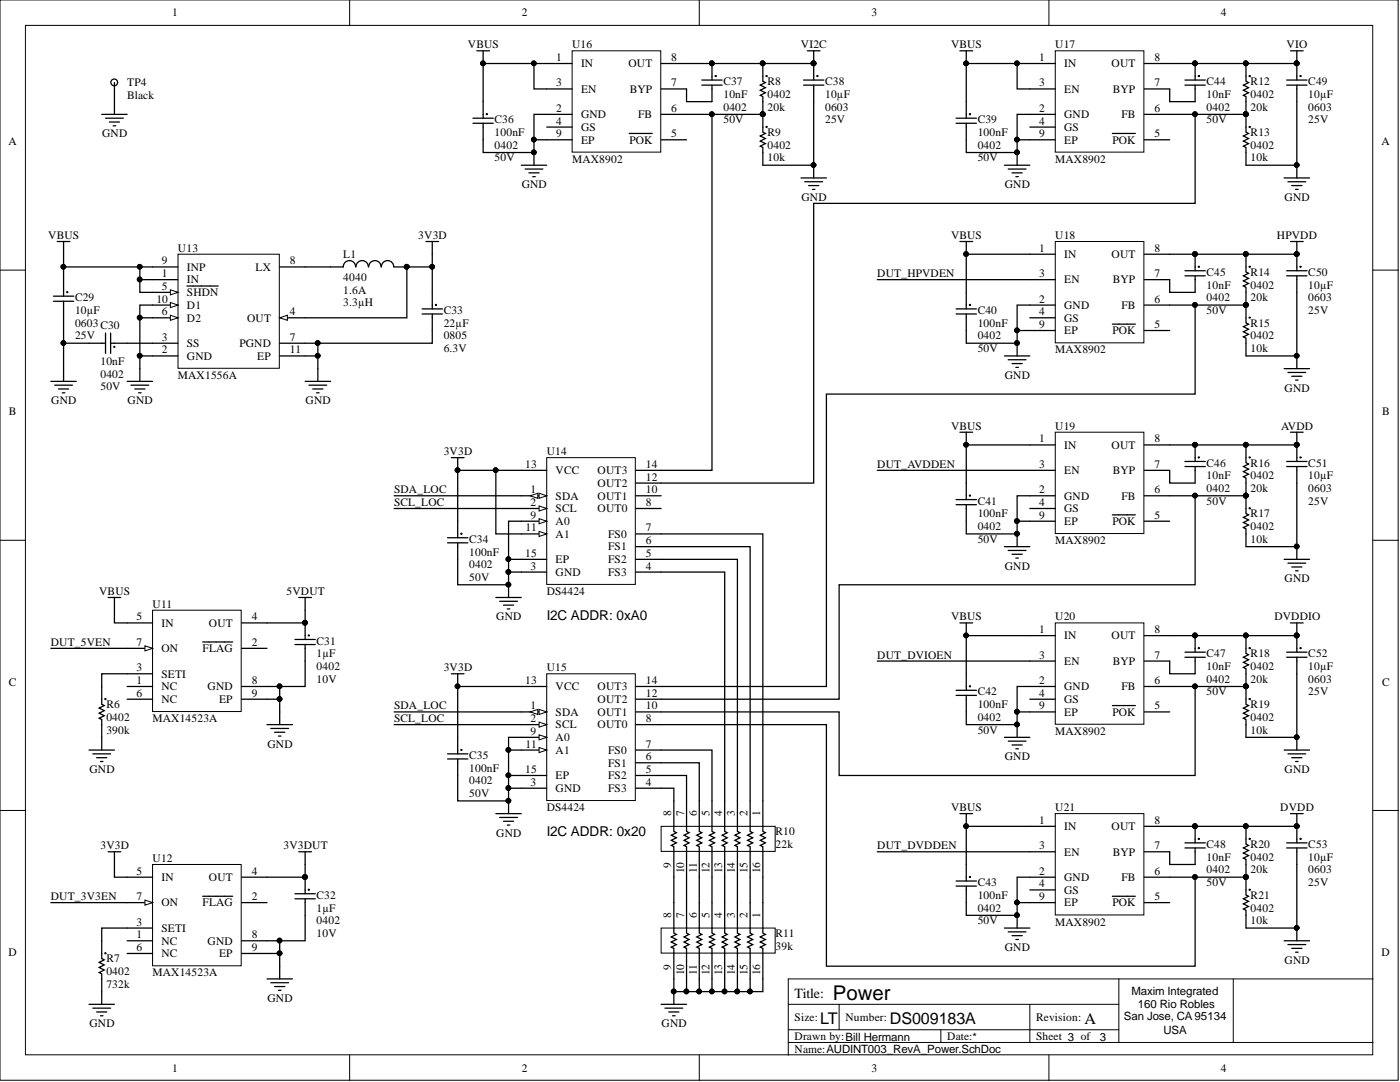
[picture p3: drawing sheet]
<svg xmlns="http://www.w3.org/2000/svg" width="279mm" height="216mm" viewBox="0 0 279 216" stroke-linecap="round" stroke-linejoin="round" font-family="sans-serif">
<defs><g id="words">
<text font-size="4.1" x="166.2" y="199.6">Power</text>
<g font-size="3.2">
<text x="163.7" y="204.3">LT</text>
<text x="177.6" y="204.3">DS009183A</text>
<text x="216.4" y="204.3">A</text>
</g>
<text font-size="2.8" x="158.6" y="199">Title:</text>
<g font-size="2.7">
<text x="109.1" y="123.7">I2C ADDR: 0xA0</text>
<text x="109.1" y="166.8">I2C ADDR: 0x20</text>
</g>
<g font-size="2.3">
<text x="34.3" y="3.3">1</text>
<text x="104.1" y="3.3">2</text>
<text x="173.9" y="3.3">3</text>
<text x="243.7" y="3.3">4</text>
<text x="93.4" y="9.6">VBUS</text>
<text x="114.2" y="9.6">U16</text>
<text x="159.9" y="9.6">VI2C</text>
<text x="189.8" y="9.6">VBUS</text>
<text x="210.6" y="9.6">U17</text>
<text x="256.8" y="9.6">VIO</text>
<text x="25.4" y="17.2">TP4</text>
<text x="111" y="12.2">1</text>
<text x="111" y="17.2">3</text>
<text x="116" y="13.4">IN</text>
<text x="125.4" y="13.4">OUT</text>
<text x="134" y="17.2">7</text>
<text x="134" y="12.2">8</text>
<text x="144.4" y="17">C37</text>
<text x="153.2" y="17">R8</text>
<text x="164.7" y="17">C38</text>
<text x="207.4" y="12.2">1</text>
<text x="207.4" y="17.2">3</text>
<text x="212.4" y="13.4">IN</text>
<text x="221.9" y="13.4">OUT</text>
<text x="230.4" y="17.2">7</text>
<text x="230.4" y="12.2">8</text>
<text x="240.8" y="17">C44</text>
<text x="249.6" y="17">R12</text>
<text x="261.1" y="17">C49</text>
<text x="25.4" y="19.8">Black</text>
<text x="111" y="22.3">2</text>
<text x="116" y="23.6">GND</text>
<text x="116" y="18.5">EN</text>
<text x="125.7" y="18.5">BYP</text>
<text x="127.4" y="23.6">FB</text>
<text x="134" y="22.3">6</text>
<text x="144.4" y="19.5">10nF</text>
<text x="144.4" y="22.1">0402</text>
<text x="153.2" y="19.5">0402</text>
<text x="153.2" y="22.1">20k</text>
<text x="164.7" y="19.5">10µF</text>
<text x="164.7" y="22.1">0603</text>
<text x="207.4" y="22.3">2</text>
<text x="212.4" y="23.6">GND</text>
<text x="212.4" y="18.5">EN</text>
<text x="222.1" y="18.5">BYP</text>
<text x="223.8" y="23.6">FB</text>
<text x="230.4" y="22.3">6</text>
<text x="240.8" y="19.5">10nF</text>
<text x="240.8" y="22.1">0402</text>
<text x="249.6" y="19.5">0402</text>
<text x="249.6" y="22.1">20k</text>
<text x="261.1" y="19.5">10µF</text>
<text x="261.1" y="22.1">0603</text>
<text x="1.7" y="29">A</text>
<text x="20.4" y="27.4">GND</text>
<text x="98.7" y="27.1">100nF</text>
<text x="98.7" y="29.7">0402</text>
<text x="98.7" y="24.6">C36</text>
<text x="111" y="24.9">4</text>
<text x="111" y="27.4">9</text>
<text x="116" y="26.1">GS</text>
<text x="116" y="28.7">EP</text>
<text x="125.6" y="28.7">POK</text>
<text x="134" y="27.4">5</text>
<text x="144.4" y="24.6">50V</text>
<text x="153.2" y="29.7">0402</text>
<text x="153.2" y="27.1">R9</text>
<text x="164.7" y="24.6">25V</text>
<text x="195.1" y="27.1">100nF</text>
<text x="195.1" y="29.7">0402</text>
<text x="195.1" y="24.6">C39</text>
<text x="207.4" y="24.9">4</text>
<text x="207.4" y="27.4">9</text>
<text x="212.4" y="26.1">GS</text>
<text x="212.4" y="28.7">EP</text>
<text x="222" y="28.7">POK</text>
<text x="230.4" y="27.4">5</text>
<text x="240.8" y="24.6">50V</text>
<text x="249.6" y="29.7">0402</text>
<text x="249.6" y="27.1">R13</text>
<text x="261.1" y="24.6">25V</text>
<text x="275.7" y="29">A</text>
<text x="98.7" y="32.2">50V</text>
<text x="114.2" y="32.5">MAX8902</text>
<text x="153.2" y="32.2">10k</text>
<text x="195.1" y="32.2">50V</text>
<text x="210.6" y="32.5">MAX8902</text>
<text x="249.6" y="32.2">10k</text>
<text x="104.1" y="37.5">GND</text>
<text x="159.9" y="40.1">GND</text>
<text x="200.5" y="37.5">GND</text>
<text x="256.4" y="40.1">GND</text>
<text x="9.6" y="47.7">VBUS</text>
<text x="83.5" y="47.7">3V3D</text>
<text x="189.8" y="47.7">VBUS</text>
<text x="210.6" y="47.7">U18</text>
<text x="254.8" y="47.7">HPVDD</text>
<text x="32.3" y="52.8">9</text>
<text x="35.5" y="50.2">U13</text>
<text x="57.9" y="52.8">8</text>
<text x="68.5" y="51.5">L1</text>
<text x="207.4" y="50.2">1</text>
<text x="212.4" y="51.5">IN</text>
<text x="221.9" y="51.5">OUT</text>
<text x="230.4" y="50.2">8</text>
<text x="32.3" y="55.3">1</text>
<text x="32.3" y="57.8">5</text>
<text x="37.3" y="56.6">IN</text>
<text x="37.3" y="59.1">SHDN</text>
<text x="37.3" y="54">INP</text>
<text x="51" y="54">LX</text>
<text x="68.5" y="56.1">4040</text>
<text x="68.5" y="58.6">1.6A</text>
<text x="175.1" y="55.3">DUT_HPVDEN</text>
<text x="207.4" y="55.3">3</text>
<text x="212.4" y="56.6">EN</text>
<text x="222.1" y="56.6">BYP</text>
<text x="230.4" y="55.3">7</text>
<text x="240.8" y="57.6">10nF</text>
<text x="240.8" y="55">C45</text>
<text x="249.6" y="57.6">0402</text>
<text x="249.6" y="55">R14</text>
<text x="261.1" y="57.6">10µF</text>
<text x="261.1" y="55">C50</text>
<text x="15" y="62.7">10µF</text>
<text x="15" y="65.2">0603C30</text>
<text x="15" y="60.1">C29</text>
<text x="31.2" y="60.4">10</text>
<text x="32.3" y="62.9">6</text>
<text x="37.3" y="64.2">D2</text>
<text x="37.3" y="61.6">D1</text>
<text x="49.3" y="64.2">OUT</text>
<text x="57.9" y="62.9">4</text>
<text x="68.5" y="61.1">3.3µH</text>
<text x="88.6" y="65.2">22µF</text>
<text x="88.6" y="62.7">C33</text>
<text x="195.1" y="65.2">100nF</text>
<text x="195.1" y="62.7">C40</text>
<text x="207.4" y="60.4">2</text>
<text x="207.4" y="62.9">4</text>
<text x="207.4" y="65.4">9</text>
<text x="212.4" y="61.6">GND</text>
<text x="212.4" y="64.2">GS</text>
<text x="223.8" y="61.6">FB</text>
<text x="230.4" y="65.4">5</text>
<text x="230.4" y="60.4">6</text>
<text x="240.8" y="60.1">0402</text>
<text x="240.8" y="62.7">50V</text>
<text x="249.6" y="60.1">20k</text>
<text x="249.6" y="65.2">R15</text>
<text x="261.1" y="60.1">0603</text>
<text x="261.1" y="62.7">25V</text>
<text x="15" y="67.7">25V</text>
<text x="32.3" y="70.5">2</text>
<text x="32.3" y="68">3</text>
<text x="37.3" y="71.8">GND</text>
<text x="37.3" y="69.2">SS</text>
<text x="47.8" y="69.2">PGND</text>
<text x="51.3" y="71.8">EP</text>
<text x="57.9" y="68">7</text>
<text x="57.9" y="70.5">11</text>
<text x="88.6" y="67.7">0805</text>
<text x="88.6" y="70.3">6.3V</text>
<text x="195.1" y="67.7">0402</text>
<text x="195.1" y="70.3">50V</text>
<text x="210.6" y="70.5">MAX8902</text>
<text x="212.4" y="66.7">EP</text>
<text x="222" y="66.7">POK</text>
<text x="249.6" y="67.7">0402</text>
<text x="249.6" y="70.3">10k</text>
<text x="20" y="72.8">10nF</text>
<text x="20" y="75.3">0402</text>
<text x="20" y="77.9">50V</text>
<text x="35.5" y="75.6">MAX1556A</text>
<text x="200.5" y="75.6">GND</text>
<text x="1.8" y="82.9">B</text>
<text x="10.2" y="80.7">GND</text>
<text x="25.5" y="80.7">GND</text>
<text x="61" y="80.7">GND</text>
<text x="256.4" y="78.1">GND</text>
<text x="275.8" y="82.9">B</text>
<text x="189.8" y="85.7">VBUS</text>
<text x="207.4" y="88.3">1</text>
<text x="210.6" y="85.7">U19</text>
<text x="212.4" y="89.5">IN</text>
<text x="221.9" y="89.5">OUT</text>
<text x="230.4" y="88.3">8</text>
<text x="255.7" y="85.7">AVDD</text>
<text x="88.6" y="90.8">3V3D</text>
<text x="104.8" y="93.3">13</text>
<text x="109.1" y="90.8">U14</text>
<text x="110.9" y="94.6">VCC</text>
<text x="119.3" y="94.6">OUT3</text>
<text x="128.9" y="95.9">12</text>
<text x="128.9" y="93.3">14</text>
<text x="175.1" y="93.3">DUT_AVDDEN</text>
<text x="207.4" y="93.3">3</text>
<text x="212.4" y="94.6">EN</text>
<text x="222.1" y="94.6">BYP</text>
<text x="230.4" y="93.3">7</text>
<text x="240.8" y="95.6">10nF</text>
<text x="240.8" y="93.1">C46</text>
<text x="249.6" y="95.6">0402</text>
<text x="249.6" y="93.1">R16</text>
<text x="261.1" y="95.6">10µF</text>
<text x="261.1" y="93.1">C51</text>
<text x="78.7" y="98.4">SDA_LOC</text>
<text x="78.7" y="101">SCL_LOC</text>
<text x="105.9" y="98.4">1</text>
<text x="105.9" y="101">2</text>
<text x="110.9" y="99.7">SDA</text>
<text x="119.3" y="99.7">OUT1</text>
<text x="119.3" y="97.2">OUT2</text>
<text x="128.9" y="101">8</text>
<text x="128.9" y="98.4">10</text>
<text x="195.1" y="100.7">C41</text>
<text x="207.4" y="98.4">2</text>
<text x="207.4" y="101">4</text>
<text x="212.4" y="99.7">GND</text>
<text x="223.8" y="99.7">FB</text>
<text x="230.4" y="98.4">6</text>
<text x="240.8" y="98.2">0402</text>
<text x="240.8" y="100.7">50V</text>
<text x="249.6" y="98.2">20k</text>
<text x="261.1" y="98.2">0603</text>
<text x="261.1" y="100.7">25V</text>
<text x="104.9" y="106">11</text>
<text x="105.9" y="103.5">9</text>
<text x="110.9" y="102.2">SCL</text>
<text x="110.9" y="104.8">A0</text>
<text x="110.9" y="107.3">A1</text>
<text x="119.3" y="102.2">OUT0</text>
<text x="121.4" y="107.3">FS0</text>
<text x="128.9" y="106">7</text>
<text x="195.1" y="103.2">100nF</text>
<text x="195.1" y="105.8">0402</text>
<text x="207.4" y="103.5">9</text>
<text x="212.4" y="102.2">GS</text>
<text x="212.4" y="104.8">EP</text>
<text x="222" y="104.8">POK</text>
<text x="230.4" y="103.5">5</text>
<text x="249.6" y="105.8">0402</text>
<text x="249.6" y="103.2">R17</text>
<text x="93.6" y="110.9">100nF</text>
<text x="93.6" y="113.4">0402</text>
<text x="93.6" y="108.3">C34</text>
<text x="104.8" y="111.1">15</text>
<text x="105.9" y="113.6">3</text>
<text x="110.9" y="112.4">EP</text>
<text x="121.4" y="112.4">FS2</text>
<text x="121.4" y="109.8">FS1</text>
<text x="128.9" y="113.6">4</text>
<text x="128.9" y="111.1">5</text>
<text x="128.9" y="108.6">6</text>
<text x="195.1" y="108.3">50V</text>
<text x="200.5" y="113.6">GND</text>
<text x="210.6" y="108.6">MAX8902</text>
<text x="249.6" y="108.3">10k</text>
<text x="19.8" y="118.7">VBUS</text>
<text x="57.2" y="118.7">5VDUT</text>
<text x="93.6" y="115.9">50V</text>
<text x="109.1" y="118.7">DS4424</text>
<text x="110.9" y="114.9">GND</text>
<text x="121.4" y="114.9">FS3</text>
<text x="256.4" y="116.2">GND</text>
<text x="27.2" y="123.8">5</text>
<text x="30.4" y="121.3">U11</text>
<text x="32.2" y="125.1">IN</text>
<text x="41.7" y="125.1">OUT</text>
<text x="50.2" y="123.8">4</text>
<text x="99" y="123.8">GND</text>
<text x="189.8" y="123.8">VBUS</text>
<text x="210.6" y="123.8">U20</text>
<text x="254.3" y="123.8">DVDDIO</text>
<text x="10.1" y="128.9">DUT_5VEN</text>
<text x="27.2" y="128.9">7</text>
<text x="32.2" y="130.1">ON</text>
<text x="40.4" y="130.1">FLAG</text>
<text x="50.2" y="128.9">2</text>
<text x="63.2" y="131.1">1µF</text>
<text x="63.2" y="128.6">C31</text>
<text x="175.1" y="131.4">DUT_DVIOEN</text>
<text x="207.4" y="126.3">1</text>
<text x="207.4" y="131.4">3</text>
<text x="212.4" y="127.6">IN</text>
<text x="221.9" y="127.6">OUT</text>
<text x="230.4" y="131.4">7</text>
<text x="230.4" y="126.3">8</text>
<text x="240.8" y="131.1">C47</text>
<text x="249.6" y="131.1">R18</text>
<text x="261.1" y="131.1">C52</text>
<text x="1.8" y="136.8">C</text>
<text x="27.2" y="136.5">1</text>
<text x="27.2" y="133.9">3</text>
<text x="32.2" y="137.7">NC</text>
<text x="32.2" y="135.2">SETI</text>
<text x="41.4" y="137.7">GND</text>
<text x="50.2" y="136.5">8</text>
<text x="63.2" y="133.7">0402</text>
<text x="63.2" y="136.2">10V</text>
<text x="88.6" y="133.9">3V3D</text>
<text x="104.8" y="136.5">13</text>
<text x="109.1" y="133.9">U15</text>
<text x="110.9" y="137.7">VCC</text>
<text x="119.3" y="137.7">OUT3</text>
<text x="128.9" y="136.5">14</text>
<text x="207.4" y="136.5">2</text>
<text x="212.4" y="137.7">GND</text>
<text x="212.4" y="132.7">EN</text>
<text x="222.1" y="132.7">BYP</text>
<text x="223.8" y="137.7">FB</text>
<text x="230.4" y="136.5">6</text>
<text x="240.8" y="133.7">10nF</text>
<text x="240.8" y="136.2">0402</text>
<text x="249.6" y="133.7">0402</text>
<text x="249.6" y="136.2">20k</text>
<text x="261.1" y="133.7">10µF</text>
<text x="261.1" y="136.2">0603</text>
<text x="275.8" y="136.8">C</text>
<text x="21.2" y="143.8">0402</text>
<text x="21.2" y="141.3">R6</text>
<text x="27.2" y="139">6</text>
<text x="32.2" y="140.3">NC</text>
<text x="43.7" y="140.3">EP</text>
<text x="50.2" y="139">9</text>
<text x="78.7" y="141.5">SDA_LOC</text>
<text x="105.9" y="141.5">1</text>
<text x="110.9" y="142.8">SDA</text>
<text x="119.3" y="142.8">OUT1</text>
<text x="119.3" y="140.3">OUT2</text>
<text x="128.9" y="141.5">10</text>
<text x="128.9" y="139">12</text>
<text x="195.1" y="141.3">100nF</text>
<text x="195.1" y="143.8">0402</text>
<text x="195.1" y="138.8">C42</text>
<text x="207.4" y="139">4</text>
<text x="207.4" y="141.5">9</text>
<text x="212.4" y="140.3">GS</text>
<text x="212.4" y="142.8">EP</text>
<text x="222" y="142.8">POK</text>
<text x="230.4" y="141.5">5</text>
<text x="240.8" y="138.8">50V</text>
<text x="249.6" y="143.8">0402</text>
<text x="249.6" y="141.3">R19</text>
<text x="261.1" y="138.8">25V</text>
<text x="21.2" y="146.4">390k</text>
<text x="30.4" y="144.1">MAX14523A</text>
<text x="53.4" y="149.2">GND</text>
<text x="78.7" y="144.1">SCL_LOC</text>
<text x="104.9" y="149.2">11</text>
<text x="105.9" y="144.1">2</text>
<text x="105.9" y="146.6">9</text>
<text x="110.9" y="145.4">SCL</text>
<text x="110.9" y="147.9">A0</text>
<text x="119.3" y="145.4">OUT0</text>
<text x="128.9" y="149.2">7</text>
<text x="128.9" y="144.1">8</text>
<text x="195.1" y="146.4">50V</text>
<text x="210.6" y="146.6">MAX8902</text>
<text x="249.6" y="146.4">10k</text>
<text x="17.8" y="154.2">GND</text>
<text x="93.6" y="154">100nF</text>
<text x="93.6" y="151.4">C35</text>
<text x="104.8" y="154.2">15</text>
<text x="110.9" y="150.4">A1</text>
<text x="110.9" y="155.5">EP</text>
<text x="121.4" y="155.5">FS2</text>
<text x="121.4" y="153">FS1</text>
<text x="121.4" y="150.4">FS0</text>
<text x="128.9" y="154.2">5</text>
<text x="128.9" y="151.7">6</text>
<text x="200.5" y="151.7">GND</text>
<text x="256.4" y="154.2">GND</text>
<text x="93.6" y="156.5">0402</text>
<text x="93.6" y="159.1">50V</text>
<text x="105.9" y="156.8">3</text>
<text x="109.1" y="161.8">DS4424</text>
<text x="110.9" y="158">GND</text>
<text x="121.4" y="158">FS3</text>
<text x="128.9" y="156.8">4</text>
<text x="189.8" y="161.8">VBUS</text>
<text x="210.6" y="161.8">U21</text>
<text x="255.5" y="161.8">DVDD</text>
<text x="99" y="166.9">GND</text>
<text x="134" y="162.9" transform="rotate(-90 134 162.9)">8</text>
<text x="136.5" y="162.9" transform="rotate(-90 136.5 162.9)">7</text>
<text x="139" y="162.9" transform="rotate(-90 139 162.9)">6</text>
<text x="141.6" y="162.9" transform="rotate(-90 141.6 162.9)">5</text>
<text x="144.1" y="162.9" transform="rotate(-90 144.1 162.9)">4</text>
<text x="146.7" y="162.9" transform="rotate(-90 146.7 162.9)">3</text>
<text x="149.2" y="162.9" transform="rotate(-90 149.2 162.9)">2</text>
<text x="151.7" y="162.9" transform="rotate(-90 151.7 162.9)">1</text>
<text x="154.8" y="166.7">R10</text>
<text x="207.4" y="164.4">1</text>
<text x="212.4" y="165.6">IN</text>
<text x="221.9" y="165.6">OUT</text>
<text x="230.4" y="164.4">8</text>
<text x="20" y="169.5">3V3D</text>
<text x="30.4" y="172">U12</text>
<text x="56.6" y="169.5">3V3DUT</text>
<text x="134" y="173.2" transform="rotate(-90 134 173.2)">9</text>
<text x="154.8" y="169.2">22k</text>
<text x="175.1" y="169.5">DUT_DVDDEN</text>
<text x="207.4" y="169.5">3</text>
<text x="212.4" y="170.7">EN</text>
<text x="222.1" y="170.7">BYP</text>
<text x="230.4" y="169.5">7</text>
<text x="240.8" y="171.7">10nF</text>
<text x="240.8" y="169.2">C48</text>
<text x="249.6" y="171.7">0402</text>
<text x="249.6" y="169.2">R20</text>
<text x="261.1" y="171.7">10µF</text>
<text x="261.1" y="169.2">C53</text>
<text x="10.1" y="179.6">DUT_3V3EN</text>
<text x="27.2" y="174.5">5</text>
<text x="27.2" y="179.6">7</text>
<text x="32.2" y="175.8">IN</text>
<text x="41.7" y="175.8">OUT</text>
<text x="50.2" y="179.6">2</text>
<text x="50.2" y="174.5">4</text>
<text x="63.2" y="179.3">C32</text>
<text x="136.5" y="174.3" transform="rotate(-90 136.5 174.3)">10</text>
<text x="139" y="174.2" transform="rotate(-90 139 174.2)">11</text>
<text x="141.6" y="174.3" transform="rotate(-90 141.6 174.3)">12</text>
<text x="144.1" y="174.3" transform="rotate(-90 144.1 174.3)">13</text>
<text x="146.7" y="174.3" transform="rotate(-90 146.7 174.3)">14</text>
<text x="149.2" y="174.3" transform="rotate(-90 149.2 174.3)">15</text>
<text x="151.7" y="174.3" transform="rotate(-90 151.7 174.3)">16</text>
<text x="195.1" y="179.3">100nF</text>
<text x="195.1" y="176.8">C43</text>
<text x="207.4" y="174.5">2</text>
<text x="207.4" y="177.1">4</text>
<text x="207.4" y="179.6">9</text>
<text x="212.4" y="175.8">GND</text>
<text x="212.4" y="178.3">GS</text>
<text x="223.8" y="175.8">FB</text>
<text x="230.4" y="179.6">5</text>
<text x="230.4" y="174.5">6</text>
<text x="240.8" y="174.3">0402</text>
<text x="240.8" y="176.8">50V</text>
<text x="249.6" y="174.3">20k</text>
<text x="249.6" y="179.3">R21</text>
<text x="261.1" y="174.3">0603</text>
<text x="261.1" y="176.8">25V</text>
<text x="27.2" y="184.7">3</text>
<text x="32.2" y="185.9">SETI</text>
<text x="32.2" y="180.9">ON</text>
<text x="40.4" y="180.9">FLAG</text>
<text x="63.2" y="181.9">1µF</text>
<text x="63.2" y="184.4">0402</text>
<text x="134" y="183.2" transform="rotate(-90 134 183.2)">8</text>
<text x="136.5" y="183.2" transform="rotate(-90 136.5 183.2)">7</text>
<text x="139" y="183.2" transform="rotate(-90 139 183.2)">6</text>
<text x="141.6" y="183.2" transform="rotate(-90 141.6 183.2)">5</text>
<text x="144.1" y="183.2" transform="rotate(-90 144.1 183.2)">4</text>
<text x="146.7" y="183.2" transform="rotate(-90 146.7 183.2)">3</text>
<text x="149.2" y="183.2" transform="rotate(-90 149.2 183.2)">2</text>
<text x="151.7" y="183.2" transform="rotate(-90 151.7 183.2)">1</text>
<text x="195.1" y="181.9">0402</text>
<text x="195.1" y="184.4">50V</text>
<text x="210.6" y="184.7">MAX8902</text>
<text x="212.4" y="180.9">EP</text>
<text x="222" y="180.9">POK</text>
<text x="249.6" y="181.9">0402</text>
<text x="249.6" y="184.4">10k</text>
<text x="1.7" y="190.7">D</text>
<text x="27.2" y="187.2">1</text>
<text x="27.2" y="189.7">6</text>
<text x="32.2" y="188.5">NC</text>
<text x="32.2" y="191">NC</text>
<text x="41.4" y="188.5">GND</text>
<text x="43.7" y="191">EP</text>
<text x="50.2" y="187.2">8</text>
<text x="50.2" y="189.7">9</text>
<text x="63.2" y="187">10V</text>
<text x="154.8" y="189.5">39k</text>
<text x="154.8" y="187">R11</text>
<text x="200.5" y="189.7">GND</text>
<text x="275.7" y="190.7">D</text>
<text x="21.2" y="194.6">0402</text>
<text x="21.2" y="197.1">732k</text>
<text x="21.2" y="192">R7</text>
<text x="30.4" y="194.8">MAX14523A</text>
<text x="134" y="193.5" transform="rotate(-90 134 193.5)">9</text>
<text x="136.5" y="194.6" transform="rotate(-90 136.5 194.6)">10</text>
<text x="139" y="194.5" transform="rotate(-90 139 194.5)">11</text>
<text x="141.6" y="194.6" transform="rotate(-90 141.6 194.6)">12</text>
<text x="144.1" y="194.6" transform="rotate(-90 144.1 194.6)">13</text>
<text x="146.7" y="194.6" transform="rotate(-90 146.7 194.6)">14</text>
<text x="149.2" y="194.6" transform="rotate(-90 149.2 194.6)">15</text>
<text x="151.7" y="194.6" transform="rotate(-90 151.7 194.6)">16</text>
<text x="256.4" y="192.3">GND</text>
<text x="53.4" y="199.9">GND</text>
<text x="158.6" y="203.7">Size:</text>
<text x="168.7" y="203.7">Number:</text>
<text x="206.8" y="203.7">Revision:</text>
<text x="224.3" y="203.4">San Jose, CA 95134</text>
<text x="225.8" y="198.6">Maxim Integrated</text>
<text x="227.1" y="201.2">160 Rio Robles</text>
<text x="17.8" y="205">GND</text>
<text x="132" y="205">GND</text>
<text x="158.6" y="207.5">Drawn by:Bill Hermann</text>
<text x="189" y="207.5">Date:*</text>
<text x="206.8" y="207.5">Sheet 3 of</text>
<text x="219.5" y="207.8">3</text>
<text x="232.2" y="206.2">USA</text>
<text x="34.3" y="213.8">1</text>
<text x="104.1" y="213.8">2</text>
<text x="158.6" y="210">Name:AUDINT003_RevA_Power.SchDoc</text>
<text x="173.9" y="213.8">3</text>
<text x="243.7" y="213.8">4</text>
</g>
</g></defs>
<g fill="#fff" stroke="#000" stroke-width=".2">
<path d="M0 0h279v215.5h-279z"/>
<path d="M5.1 5.1h268.9v205.4h-268.9z"/>
</g>
<g fill="none" stroke="#000" stroke-width=".2">
<path d="M69.8 0v5.1M139.6 0v5.1M209.3 0v5.1M0 53.9h5.1M274 53.9h5.1M0 107.8h5.1M274 107.8h5.1M0 161.7h5.1M274 161.7h5.1M223.3 195.3v12.7M246.1 195.3v12.7M274 195.3h-116.7v15.3"/>
<path d="M69.8 210.6v5M139.6 210.6v5M157.3 205.5h66M157.3 200.4h66M157.3 208h116.7M167.5 200.4v5.1M187.8 205.5v2.5M205.5 200.4v7.6M209.3 210.6v5"/>
</g>
<g fill="none" stroke="#000" stroke-width=".25">
<path d="M11.4 48.2h2.6M12.7 48.2v2.5M27.9 53.3v5h2.5M27.9 55.8h2.5M60.9 53.3h5.1M85 48.2h2.5M86.3 48.2v2.5M10.1 76.1h5.1M10.9 76.9h3.6M11.7 77.6h2M12.4 78.4h.5M17.8 68.5h-5.1v7.6"/>
<path d="M25.4 76.1h5M25.4 68.5h5M26.1 76.9h3.6M26.9 77.6h2M27.7 78.4h.5M30.4 71h-2.5v5.1M60.9 68.5h2.5v7.6M60.9 71h2.5M60.9 76.1h5.1M61.7 76.9h3.5M62.4 77.6h2M63.2 78.4h.5"/>
</g>
<g fill="#000" stroke="#000" stroke-width=".2">
<circle cx="27.9" cy="53.2" r=".47"/>
<circle cx="27.9" cy="55.8" r=".47"/>
<circle cx="12.6" cy="68.4" r=".47"/>
<circle cx="27.9" cy="71" r=".47"/>
<circle cx="63.4" cy="71" r=".47"/>
<circle cx="63.4" cy="68.4" r=".47"/>
</g>
<path d="M35.5 50.7h20.2v22.8h-20.2z" fill="#fff" stroke="#000" stroke-width=".2"/>
<path d="M30.4 55.8h5.1M30.4 71h5.1M30.4 68.5h5.1M55.8 63.4h5.1" fill="none" stroke="#000" stroke-width=".25"/>
<path d="M55.8 63.4l1.5-.5v1z" fill="#fff"/>
<path d="M55.8 63.4l1.5-.5v1z" fill="none" stroke="#000" stroke-width=".2"/>
<path d="M30.4 58.3h5.1" fill="none" stroke="#000" stroke-width=".25"/>
<path d="M34 57.8l1.5 .5-1.5 .5z" fill="#fff"/>
<path d="M34 57.8l1.5 .5-1.5 .5z" fill="none" stroke="#000" stroke-width=".2"/>
<path d="M37.3 57.1h6.2M30.4 63.4h5.1" fill="none" stroke="#000" stroke-width=".25"/>
<path d="M34 62.9l1.5 .5-1.5 .5z" fill="#fff"/>
<path d="M34 62.9l1.5 .5-1.5 .5z" fill="none" stroke="#000" stroke-width=".2"/>
<path d="M30.4 53.3h5.1M55.8 53.3h5.1M30.4 60.9h5.1M55.8 68.5h5.1M55.8 71h5.1" fill="none" stroke="#000" stroke-width=".25"/>
<path d="M34 60.4l1.5 .5-1.5 .5z" fill="#fff"/>
<path d="M34 60.4l1.5 .5-1.5 .5z" fill="none" stroke="#000" stroke-width=".2"/>
<g fill="none" stroke="#000" stroke-width=".25">
<path d="M10.7 59.1h4M12.7 50.7v2.6M30.4 53.3h-17.7v5.8M71 53.3a1.23 1.23 0 0 0-1.3-1.3 1.23 1.23 0 0 0-1.2 1.3h-2.5M73.5 53.3a1.23 1.23 0 0 0-1.2-1.3 1.23 1.23 0 0 0-1.3 1.3M76 53.3a1.23 1.23 0 0 0-1.2-1.3 1.23 1.23 0 0 0-1.2 1.3M78.6 53.3a1.23 1.23 0 0 0-1.2-1.3 1.23 1.23 0 0 0-1.3 1.3M78.7 53.3h2.5M86.3 50.7v2.6h-5.1v10.1h-20.3M86.3 53.3v8.3M10.7 60.1h4M12.7 60.1v8.4"/>
<path d="M17.8 68.5h3.3M21.1 66.5v4M22.1 68.5h3.3M22.1 66.5v4M30.4 63.4h-2.5v7.6M30.4 60.9h-2.5v2.5M84.2 62.7h4.1M84.2 61.6h4.1M86.3 62.7v5.8h-22.9"/>
<circle cx="13.4" cy="58.3" r=".09"/>
<circle cx="22.8" cy="69.2" r=".09"/>
<circle cx="87" cy="60.8" r=".09"/>
</g>
<g fill="#000" stroke="#000" stroke-width=".2">
<circle cx="12.6" cy="53.2" r=".47"/>
<circle cx="27.9" cy="53.2" r=".47"/>
<circle cx="81.2" cy="53.2" r=".47"/>
<circle cx="86.2" cy="53.2" r=".47"/>
<circle cx="12.6" cy="68.4" r=".47"/>
<circle cx="27.9" cy="63.4" r=".47"/>
<circle cx="27.9" cy="71" r=".47"/>
<circle cx="63.4" cy="68.4" r=".47"/>
</g>
<path d="M210.6 48.2h17.7v20.2h-17.7z" fill="#fff" stroke="#000" stroke-width=".2"/>
<g fill="none" stroke="#000" stroke-width=".25">
<path d="M191.6 48.2h2.5M192.8 48.2v2.5M205.5 55.8h5.1M210.6 50.7h-17.8v7.6M228.4 55.8h5v2.5h5.1M228.4 50.7h5M258.8 58.3v12.7h-10.1M200.5 71h5M201.2 71.8h3.6M202 72.5h2M202.7 73.3h.5M203 65.9h7.6"/>
<path d="M203 68.5v2.5M205.5 63.4h5.1M210.6 60.9h-7.6v7.6h-10.2v-2.6M222 64.7h4.6M228.4 60.9h5M228.4 65.9h5M256.3 73.6h5M257 74.3h3.6M257.8 75.1h2M258.6 75.8h.5M258.8 71v2.6"/>
</g>
<g fill="#000" stroke="#000" stroke-width=".2">
<circle cx="192.8" cy="50.7" r=".47"/>
<circle cx="203" cy="65.9" r=".47"/>
<circle cx="203" cy="68.4" r=".47"/>
<circle cx="258.8" cy="71" r=".47"/>
</g>
<path d="M109.1 134.4h17.7v25.3h-17.7z" fill="#fff" stroke="#000" stroke-width=".2"/>
<path d="M104 142.1h5.1" fill="none" stroke="#000" stroke-width=".25"/>
<path d="M107.6 141.5l1.5 .6-1.5 .5z" fill="#fff"/>
<path d="M107.6 141.5l1.5 .6-1.5 .5z" fill="none" stroke="#000" stroke-width=".2"/>
<path d="M105.8 142.1l1.5-.6v1.1z" fill="#fff"/>
<path d="M105.8 142.1l1.5-.6v1.1z" fill="none" stroke="#000" stroke-width=".2"/>
<path d="M104 144.6h5.1" fill="none" stroke="#000" stroke-width=".25"/>
<path d="M107.6 144.1l1.5 .5-1.5 .5z" fill="#fff"/>
<path d="M107.6 144.1l1.5 .5-1.5 .5z" fill="none" stroke="#000" stroke-width=".2"/>
<path d="M104 157.3h5.1M104 147.1h5.1M126.9 157.3h5M126.9 154.7h5M126.9 152.2h5M126.9 149.7h5M126.9 144.6h5" fill="none" stroke="#000" stroke-width=".25"/>
<path d="M107.6 146.6l1.5 .5-1.5 .5z" fill="#fff"/>
<path d="M107.6 146.6l1.5 .5-1.5 .5z" fill="none" stroke="#000" stroke-width=".2"/>
<path d="M104 149.7h5.1M126.9 142.1h5" fill="none" stroke="#000" stroke-width=".25"/>
<path d="M107.6 149.2l1.5 .5-1.5 .5z" fill="#fff"/>
<path d="M107.6 149.2l1.5 .5-1.5 .5z" fill="none" stroke="#000" stroke-width=".2"/>
<g fill="none" stroke="#000" stroke-width=".25">
<path d="M175.1 55.8h30.4M192.8 58.3v3.3M233.4 50.7h25.4v3.3M236.5 55h4M236.5 54h4M238.5 50.7v3.3M238.5 55v3.3M248.7 50.7v3.6l.5 .2-1 .5 1 .5-1 .6 1 .5-1 .5 .5 .2v7.1l.5 .3-1 .5 1 .5-1 .5 1 .5-1 .5 .5 .3v3.5M256.8 55h4M256.8 54h4M258.8 55v3.3M190.8 62.7h4.1"/>
<path d="M190.8 61.6h4.1M192.8 62.7v3.2M233.4 60.9h15.3M238.5 60.9v17.7h-73.6v58.4h-38M90.1 134.4h2.5M91.3 134.4v2.6M109.1 137h-17.8v10.1M126.9 139.5h5M78.7 142.1h25.3M78.7 144.6h25.3M91.3 154.7v5.1h10.2v-5.1h7.6M101.5 159.8v2.5"/>
<path d="M101.5 157.3h2.5M101.5 149.7h2.5M104 147.1h-2.5v7.6M99 162.3h5M99.7 163.1h3.6M100.5 163.9h2M101.2 164.6h.5M257.5 162.3h2.6M258.8 162.3v2.6"/>
<circle cx="239.2" cy="53.2" r=".09"/>
<circle cx="249.4" cy="53.2" r=".09"/>
<circle cx="259.5" cy="53.2" r=".09"/>
<circle cx="193.6" cy="60.8" r=".09"/>
<circle cx="249.4" cy="63.4" r=".09"/>
</g>
<g fill="#000" stroke="#000" stroke-width=".2">
<circle cx="238.5" cy="50.7" r=".47"/>
<circle cx="248.6" cy="50.7" r=".47"/>
<circle cx="258.8" cy="50.7" r=".47"/>
<circle cx="238.5" cy="60.8" r=".47"/>
<circle cx="248.6" cy="60.8" r=".47"/>
<circle cx="91.3" cy="136.9" r=".47"/>
<circle cx="101.5" cy="157.2" r=".47"/>
<circle cx="101.5" cy="154.7" r=".47"/>
<circle cx="101.5" cy="159.8" r=".47"/>
<circle cx="101.5" cy="149.6" r=".47"/>
<circle cx="258.8" cy="164.8" r=".47"/>
</g>
<path d="M210.6 86.2h17.7v20.3h-17.7z" fill="#fff" stroke="#000" stroke-width=".2"/>
<g fill="none" stroke="#000" stroke-width=".25">
<path d="M175.1 93.9h35.5M190.8 99.7h4.1M191.6 86.2h2.5M192.8 86.2v2.6M210.6 98.9h-7.6v7.6h-10.2v-5.8M210.6 88.8h-17.8v10.9M228.4 88.8h30.4v3.3M228.4 98.9h20.3M236.5 93.1h4M236.5 92.1h4M238.5 93.1v3.3h-5.1v-2.5h-5M238.5 88.8v3.3"/>
<path d="M248.7 88.8v3.5l.5 .3-1 .5 1 .5-1 .5 1 .5-1 .5 .5 .3v7.1l.5 .2-1 .5 1 .5-1 .6 1 .5-1 .5 .5 .2v3.6h10.1v-16M256.8 93.1h4M256.8 92.1h4M190.8 100.7h4.1M200.5 109.1h5M201.2 109.8h3.6M202 110.6h2M202.7 111.4h.5M203 104h7.6M203 106.5v2.6M205.5 101.5h5.1M222 102.7h4.6"/>
<path d="M228.4 104h5M256.3 111.6h5M257 112.4h3.6M257.8 113.1h2M258.6 113.9h.5M258.8 109.1v2.5"/>
<circle cx="193.6" cy="98.9" r=".09"/>
<circle cx="239.2" cy="91.3" r=".09"/>
<circle cx="249.4" cy="91.3" r=".09"/>
<circle cx="259.5" cy="91.3" r=".09"/>
<circle cx="249.4" cy="101.4" r=".09"/>
</g>
<g fill="#000" stroke="#000" stroke-width=".2">
<circle cx="192.8" cy="88.7" r=".47"/>
<circle cx="238.5" cy="98.9" r=".47"/>
<circle cx="238.5" cy="88.7" r=".47"/>
<circle cx="248.6" cy="88.7" r=".47"/>
<circle cx="248.6" cy="98.9" r=".47"/>
<circle cx="258.8" cy="88.7" r=".47"/>
<circle cx="203" cy="104" r=".47"/>
<circle cx="203" cy="106.5" r=".47"/>
<circle cx="258.8" cy="109" r=".47"/>
</g>
<path d="M210.6 124.3h17.7v20.2h-17.7z" fill="#fff" stroke="#000" stroke-width=".2"/>
<g fill="none" stroke="#000" stroke-width=".25">
<path d="M175.1 131.9h35.5M190.8 138.8h4.1M190.8 137.7h4.1M191.6 124.3h2.5M192.8 124.3v2.5M205.5 139.5h5.1M210.6 137h-7.6v7.6h-10.2v-5.8M210.6 126.8h-17.8v10.9M228.4 126.8h30.4v3.3M228.4 137h20.3M236.5 131.1h4M236.5 130.1h4"/>
<path d="M238.5 131.1v3.3h-5.1v-2.5h-5M238.5 126.8v3.3M248.7 126.8v3.6l.5 .2-1 .5 1 .6-1 .5 1 .5-1 .5 .5 .2v7.1l.5 .3-1 .5 1 .5-1 .5 1 .5-1 .5 .5 .3v3.5h10.1v-16M256.8 131.1h4M256.8 130.1h4M200.5 147.1h5M201.2 147.9h3.6M202 148.7h2M202.7 149.4h.5M203 142.1h7.6M203 144.6v2.5M222 140.8h4.6"/>
<path d="M228.4 142.1h5M256.3 149.7h5M257 150.4h3.6M257.8 151.2h2M258.6 151.9h.5M258.8 147.1v2.6"/>
<circle cx="193.6" cy="136.9" r=".09"/>
<circle cx="239.2" cy="129.3" r=".09"/>
<circle cx="249.4" cy="129.3" r=".09"/>
<circle cx="249.4" cy="139.5" r=".09"/>
<circle cx="259.5" cy="129.3" r=".09"/>
</g>
<g fill="#000" stroke="#000" stroke-width=".2">
<circle cx="192.8" cy="126.8" r=".47"/>
<circle cx="238.5" cy="126.8" r=".47"/>
<circle cx="238.5" cy="136.9" r=".47"/>
<circle cx="248.6" cy="126.8" r=".47"/>
<circle cx="248.6" cy="136.9" r=".47"/>
<circle cx="258.8" cy="126.8" r=".47"/>
<circle cx="203" cy="142" r=".47"/>
<circle cx="203" cy="144.6" r=".47"/>
<circle cx="258.8" cy="147.1" r=".47"/>
</g>
<path d="M210.6 162.3h17.7v20.3h-17.7z" fill="#fff" stroke="#000" stroke-width=".2"/>
<g fill="none" stroke="#000" stroke-width=".25">
<path d="M257.5 48.2h2.6M258.8 48.2v2.5M238.5 98.9v17.8h-71v22.8h-35.6M257.5 86.2h2.6M258.8 86.2v2.6M238.5 137v17.7h-71v-12.6h-35.6M257.5 124.3h2.6M258.8 124.3v2.5M89.3 151.4h4.1M89.3 150.4h4.1M91.3 147.1v3.3M91.3 151.4v3.3"/>
<path d="M131.9 144.6h33v48.2h73.6v-17.8M175.1 170h35.5M190.8 176.8h4.1M190.8 175.8h4.1M191.6 162.3h2.5M192.8 162.3v2.6M205.5 177.6h5.1M210.6 175h-7.6v7.6h-10.2v-5.8M210.6 164.9h-17.8v10.9M222 178.8h4.6M228.4 164.9h30.4v3.3M228.4 175h20.3"/>
<path d="M236.5 169.2h4M236.5 168.2h4M238.5 169.2v3.3h-5.1v-2.5h-5M238.5 164.9v3.3M248.7 164.9v3.5l.5 .3-1 .5 1 .5-1 .5 1 .5-1 .5 .5 .3v7.1l.5 .2-1 .5 1 .6-1 .5 1 .5-1 .5 .5 .2v3.6h10.1v-16M256.8 169.2h4M256.8 168.2h4M200.5 185.2h5M201.2 185.9h3.6M202 186.7h2M202.7 187.5h.5M203 180.1h7.6"/>
<path d="M203 182.6v2.6M228.4 180.1h5M256.3 187.7h5M257 188.5h3.6M257.8 189.2h2M258.6 190h.5M258.8 185.2v2.5"/>
<circle cx="92.1" cy="149.6" r=".09"/>
<circle cx="193.6" cy="175" r=".09"/>
<circle cx="239.2" cy="167.4" r=".09"/>
<circle cx="249.4" cy="177.5" r=".09"/>
<circle cx="249.4" cy="167.4" r=".09"/>
<circle cx="259.5" cy="167.4" r=".09"/>
</g>
<g fill="#000" stroke="#000" stroke-width=".2">
<circle cx="258.8" cy="50.7" r=".47"/>
<circle cx="238.5" cy="98.9" r=".47"/>
<circle cx="258.8" cy="88.7" r=".47"/>
<circle cx="238.5" cy="136.9" r=".47"/>
<circle cx="258.8" cy="126.8" r=".47"/>
<circle cx="192.8" cy="164.8" r=".47"/>
<circle cx="238.5" cy="175" r=".47"/>
<circle cx="238.5" cy="164.8" r=".47"/>
<circle cx="248.6" cy="164.8" r=".47"/>
<circle cx="248.6" cy="175" r=".47"/>
<circle cx="258.8" cy="164.8" r=".47"/>
<circle cx="203" cy="182.6" r=".47"/>
<circle cx="203" cy="180.1" r=".47"/>
<circle cx="258.8" cy="185.1" r=".47"/>
</g>
<path d="M30.4 121.8h17.7v20.2h-17.7z" fill="#fff" stroke="#000" stroke-width=".2"/>
<path d="M25.4 137h5M25.4 129.4h5M25.4 134.4h5M25.4 124.3h5M25.4 139.5h5M40.4 128.1h6M48.2 129.4h5.1M48.2 124.3h5.1" fill="none" stroke="#000" stroke-width=".25"/>
<path d="M28.9 128.9l1.5 .5-1.5 .5z" fill="#fff"/>
<path d="M28.9 128.9l1.5 .5-1.5 .5z" fill="none" stroke="#000" stroke-width=".2"/>
<g fill="none" stroke="#000" stroke-width=".25">
<path d="M21.6 119.2h2.5M22.8 119.2v5.1h2.6M59.6 119.2h2.6M60.9 119.2v5.1h-7.6M10.1 129.4h15.3M25.4 134.4h-5.1v6.1l.5 .3-1 .5 1 .5-1 .5 1 .5-1 .5 .5 .3v6.1M48.2 137h7.6v7.6M48.2 139.5h7.6M58.9 128.6h4M58.9 127.6h4M60.9 128.6v8.4h-5.1M60.9 124.3v3.3"/>
<path d="M17.8 149.7h5M18.5 150.4h3.6M19.3 151.2h2M20 151.9h.6M53.3 144.6h5.1M54 145.4h3.6M54.8 146.1h2M55.6 146.9h.5M59.6 170h2.6M60.9 170v2.5"/>
<circle cx="21" cy="139.5" r=".09"/>
<circle cx="61.6" cy="126.8" r=".09"/>
</g>
<g fill="#000" stroke="#000" stroke-width=".2">
<circle cx="55.8" cy="139.5" r=".47"/>
<circle cx="55.8" cy="136.9" r=".47"/>
<circle cx="60.9" cy="124.3" r=".47"/>
</g>
<path d="M30.4 172.5h17.7v20.2h-17.7z" fill="#fff" stroke="#000" stroke-width=".2"/>
<path d="M25.4 175h5M40.4 178.8h6M48.2 175h5.1M25.4 187.7h5M25.4 180.1h5M25.4 185.2h5M25.4 190.3h5M48.2 180.1h5.1" fill="none" stroke="#000" stroke-width=".25"/>
<path d="M28.9 179.6l1.5 .5-1.5 .5z" fill="#fff"/>
<path d="M28.9 179.6l1.5 .5-1.5 .5z" fill="none" stroke="#000" stroke-width=".2"/>
<g fill="none" stroke="#000" stroke-width=".25">
<path d="M21.6 170h2.5M22.8 170v5h2.6M58.9 179.3h4M58.9 178.3h4M60.9 172.5v2.5h-7.6M60.9 179.3v8.4h-5.1M60.9 175v3.3M10.1 180.1h15.3M25.4 185.2h-5.1v6.1l.5 .2-1 .5 1 .5-1 .5 1 .6-1 .5 .5 .2v6.1M48.2 187.7h7.6v7.6M48.2 190.3h7.6M53.3 195.3h5.1"/>
<path d="M54 196.1h3.6M54.8 196.9h2M55.6 197.6h.5M17.8 200.4h5M18.5 201.2h3.6M19.3 201.9h2M20 202.7h.6"/>
<circle cx="61.6" cy="177.5" r=".09"/>
<circle cx="21" cy="190.2" r=".09"/>
</g>
<g fill="#000" stroke="#000" stroke-width=".2">
<circle cx="60.9" cy="175" r=".47"/>
<circle cx="55.8" cy="187.7" r=".47"/>
<circle cx="55.8" cy="190.2" r=".47"/>
</g>
<path d="M210.6 10.1h17.7v20.3h-17.7z" fill="#fff" stroke="#000" stroke-width=".2"/>
<g fill="none" stroke="#000" stroke-width=".25">
<path d="M161.1 10.1h2.6M162.4 10.1v2.6M191.6 10.1h2.5M192.8 10.1v2.6M203 12.7v5h7.6M210.6 12.7h-17.8v10.9M228.4 12.7h30.4v3.3M236.5 17h4M236.5 16h4M238.5 17v3.3h-5.1v-2.6h-5M238.5 12.7v3.3M248.7 12.7v3.5l.5 .3-1 .5 1 .5-1 .5 1 .5-1 .5 .5 .3v7.1l.5 .2-1 .5 1 .5-1 .5 1 .6-1 .5 .5 .2v3.6h10.1v-16"/>
<path d="M256.8 17h4M256.8 16h4M190.8 24.6h4.1M190.8 23.6h4.1M200.5 33h5M201.2 33.7h3.6M202 34.5h2M202.7 35.3h.5M203 27.9h7.6M203 30.4v2.6M205.5 25.4h5.1M210.6 22.8h-7.6v7.6h-10.2v-5.8"/>
<path d="M222 26.6h4.6M228.4 22.8h20.3M228.4 27.9h5M256.3 35.5h5M257 36.3h3.6M257.8 37h2M258.6 37.8h.5M258.8 33v2.5"/>
<circle cx="239.2" cy="15.2" r=".09"/>
<circle cx="249.4" cy="15.2" r=".09"/>
<circle cx="259.5" cy="15.2" r=".09"/>
<circle cx="193.6" cy="22.8" r=".09"/>
<circle cx="249.4" cy="25.3" r=".09"/>
</g>
<g fill="#000" stroke="#000" stroke-width=".2">
<circle cx="162.4" cy="12.6" r=".47"/>
<circle cx="192.8" cy="12.6" r=".47"/>
<circle cx="203" cy="12.6" r=".47"/>
<circle cx="238.5" cy="12.6" r=".47"/>
<circle cx="248.6" cy="12.6" r=".47"/>
<circle cx="258.8" cy="12.6" r=".47"/>
<circle cx="203" cy="30.4" r=".47"/>
<circle cx="203" cy="27.9" r=".47"/>
<circle cx="238.5" cy="22.8" r=".47"/>
<circle cx="248.6" cy="22.8" r=".47"/>
<circle cx="258.8" cy="32.9" r=".47"/>
</g>
<path d="M114.2 10.1h17.7v20.3h-17.7z" fill="#fff" stroke="#000" stroke-width=".2"/>
<g fill="none" stroke="#000" stroke-width=".25">
<path d="M95.2 10.1h2.5M96.4 10.1v2.6M106.6 12.7v5h7.6M114.2 12.7h-17.8v10.9M131.9 12.7h30.5v3.3M140.1 17h4M140.1 16h4M142.1 17v3.3h-5.1v-2.6h-5.1M142.1 12.7v3.3M152.2 12.7v3.5l.5 .3-1 .5 1 .5-1 .5 1 .5-1 .5 .5 .3v7.1l.5 .2-1 .5 1 .5-1 .5 1 .6-1 .5 .5 .2v3.6h10.2v-16M160.4 17h4M160.4 16h4"/>
<path d="M257.5 10.1h2.6M258.8 10.1v2.6M94.4 24.6h4M94.4 23.6h4M104 33h5.1M104.8 33.7h3.5M105.6 34.5h2M106.3 35.3h.5M106.6 27.9h7.6M106.6 30.4v2.6M109.1 25.4h5.1M114.2 22.8h-7.6v7.6h-10.2v-5.8"/>
<path d="M125.6 26.6h4.6M131.9 22.8h20.3M131.9 27.9h5.1M142.1 22.8v71.1h-10.2M159.9 35.5h5M160.6 36.3h3.6M161.4 37h2M162.1 37.8h.5M162.4 33v2.5M238.5 22.8v17.8h-76.1v55.8h-30.5"/>
<circle cx="142.8" cy="15.2" r=".09"/>
<circle cx="153" cy="15.2" r=".09"/>
<circle cx="163.1" cy="15.2" r=".09"/>
<circle cx="97.1" cy="22.8" r=".09"/>
<circle cx="153" cy="25.3" r=".09"/>
</g>
<g fill="#000" stroke="#000" stroke-width=".2">
<circle cx="96.4" cy="12.6" r=".47"/>
<circle cx="106.5" cy="12.6" r=".47"/>
<circle cx="142.1" cy="12.6" r=".47"/>
<circle cx="152.2" cy="12.6" r=".47"/>
<circle cx="162.4" cy="12.6" r=".47"/>
<circle cx="258.8" cy="12.6" r=".47"/>
<circle cx="106.5" cy="30.4" r=".47"/>
<circle cx="106.5" cy="27.9" r=".47"/>
<circle cx="142.1" cy="22.8" r=".47"/>
<circle cx="152.2" cy="22.8" r=".47"/>
<circle cx="162.4" cy="32.9" r=".47"/>
<circle cx="238.5" cy="22.8" r=".47"/>
</g>
<path d="M109.1 91.3h17.7v25.3h-17.7z" fill="#fff" stroke="#000" stroke-width=".2"/>
<path d="M104 98.9h5.1" fill="none" stroke="#000" stroke-width=".25"/>
<path d="M107.6 98.4l1.5 .5-1.5 .5z" fill="#fff"/>
<path d="M107.6 98.4l1.5 .5-1.5 .5z" fill="none" stroke="#000" stroke-width=".2"/>
<path d="M105.8 98.9l1.5-.5v1z" fill="#fff"/>
<path d="M105.8 98.9l1.5-.5v1z" fill="none" stroke="#000" stroke-width=".2"/>
<path d="M104 101.5h5.1" fill="none" stroke="#000" stroke-width=".25"/>
<path d="M107.6 101l1.5 .5-1.5 .5z" fill="#fff"/>
<path d="M107.6 101l1.5 .5-1.5 .5z" fill="none" stroke="#000" stroke-width=".2"/>
<path d="M104 114.1h5.1M104 104h5.1M126.9 114.1h5M126.9 111.6h5M126.9 109.1h5M126.9 106.5h5M126.9 101.5h5" fill="none" stroke="#000" stroke-width=".25"/>
<path d="M107.6 103.5l1.5 .5-1.5 .5z" fill="#fff"/>
<path d="M107.6 103.5l1.5 .5-1.5 .5z" fill="none" stroke="#000" stroke-width=".2"/>
<path d="M126.9 98.9h5M104 106.5h5.1" fill="none" stroke="#000" stroke-width=".25"/>
<path d="M107.6 106l1.5 .5-1.5 .5z" fill="#fff"/>
<path d="M107.6 106l1.5 .5-1.5 .5z" fill="none" stroke="#000" stroke-width=".2"/>
<g fill="none" stroke="#000" stroke-width=".25">
<path d="M78.7 98.9h25.3M90.1 91.3h2.5M91.3 91.3v2.6M99 93.9v12.6h5M109.1 93.9h-17.8v13.4M126.9 96.4h5M126.9 93.9h5M78.7 101.5h25.3M89.3 108.3h4.1M89.3 107.3h4.1M91.3 108.3v8.4h10.2v-5.1h7.6M99 119.2h5"/>
<path d="M99.7 120h3.6M101.5 114.1h2.5M101.5 116.7v2.5M104 104h-2.5v7.6M100.5 120.7h2M101.2 121.5h.5"/>
<circle cx="92.1" cy="106.5" r=".09"/>
</g>
<g fill="#000" stroke="#000" stroke-width=".2">
<circle cx="91.3" cy="93.8" r=".47"/>
<circle cx="98.9" cy="93.8" r=".47"/>
<circle cx="101.5" cy="114.1" r=".47"/>
<circle cx="101.5" cy="111.6" r=".47"/>
<circle cx="101.5" cy="116.6" r=".47"/>
</g>
<path d="M131.9 164.9h22.8v5h-22.8z" fill="#fff" stroke="#000" stroke-width=".2"/>
<path d="M134.5 159.8v6.1l.5 .3-1 .5 1 .5-1 .5 1 .5-1 .5 .5 .2v6.1M137 159.8v6.1l.5 .3-1 .5 1 .5-1 .5 1 .5-1 .5 .5 .2v6.1M139.6 159.8v6.1l.5 .3-1.1 .5 1.1 .5-1.1 .5 1.1 .5-1.1 .5 .6 .2v6.1M142.1 159.8v6.1l.5 .3-1 .5 1 .5-1 .5 1 .5-1 .5 .5 .2v6.1M144.6 159.8v6.1l.5 .3-1 .5 1 .5-1 .5 1 .5-1 .5 .5 .2v6.1M147.2 159.8v6.1l.5 .3-1 .5 1 .5-1 .5 1 .5-1 .5 .5 .2v6.1M149.7 159.8v6.1l.5 .3-1 .5 1 .5-1 .5 1 .5-1 .5 .5 .2v6.1M152.2 159.8v6.1l.5 .3-1 .5 1 .5-1 .5 1 .5-1 .5 .5 .2v6.1" fill="none" stroke="#000" stroke-width=".25"/>
<path d="M131.9 185.2h22.8v5h-22.8z" fill="#fff" stroke="#000" stroke-width=".2"/>
<g fill="none" stroke="#000" stroke-width=".25">
<path d="M22.8 16.5v6.3M20.3 22.8h5.1M21.1 23.6h3.5M21.8 24.3h2.1M22.6 25.1h.5M131.9 114.1h12.7v45.7M131.9 111.6h15.3v48.2M131.9 109.1h17.8v50.7M131.9 106.5h20.3v53.3M131.9 157.3h2.6v2.5M131.9 154.7h5.1v5.1M131.9 152.2h7.7v7.6"/>
<path d="M131.9 149.7h10.2v10.1M134.5 175v11.2l.5 .2-1 .6 1 .5-1 .5 1 .5-1 .5 .5 .2v8.7h17.7v-8.7l-.5-.2 1-.5-1-.5 1-.5-1-.5 1-.6-.5-.2v-11.2M137 175v11.2l.5 .2-1 .6 1 .5-1 .5 1 .5-1 .5 .5 .2v8.7M139.6 175v11.2l.5 .2-1.1 .6 1.1 .5-1.1 .5 1.1 .5-1.1 .5 .6 .2v8.7M142.1 175v11.2l.5 .2-1 .6 1 .5-1 .5 1 .5-1 .5 .5 .2v8.7M144.6 175v11.2l.5 .2-1 .6 1 .5-1 .5 1 .5-1 .5 .5 .2v8.7M147.2 175v11.2l.5 .2-1 .6 1 .5-1 .5 1 .5-1 .5 .5 .2v8.7M149.7 175v11.2l.5 .2-1 .6 1 .5-1 .5 1 .5-1 .5 .5 .2v8.7M134.5 197.9v2.5M131.9 200.4h5.1M132.7 201.2h3.6M133.5 201.9h2"/>
<path d="M134.2 202.7h.5"/>
<circle cx="22.8" cy="16.4" r=".67"/>
</g>
<g fill="#000" stroke="#000" stroke-width=".2">
<circle cx="134.4" cy="197.8" r=".47"/>
<circle cx="137" cy="197.8" r=".47"/>
<circle cx="139.5" cy="197.8" r=".47"/>
<circle cx="142.1" cy="197.8" r=".47"/>
<circle cx="144.6" cy="197.8" r=".47"/>
<circle cx="147.1" cy="197.8" r=".47"/>
<circle cx="149.7" cy="197.8" r=".47"/>
</g>
<use href="#words"/>
</svg>
